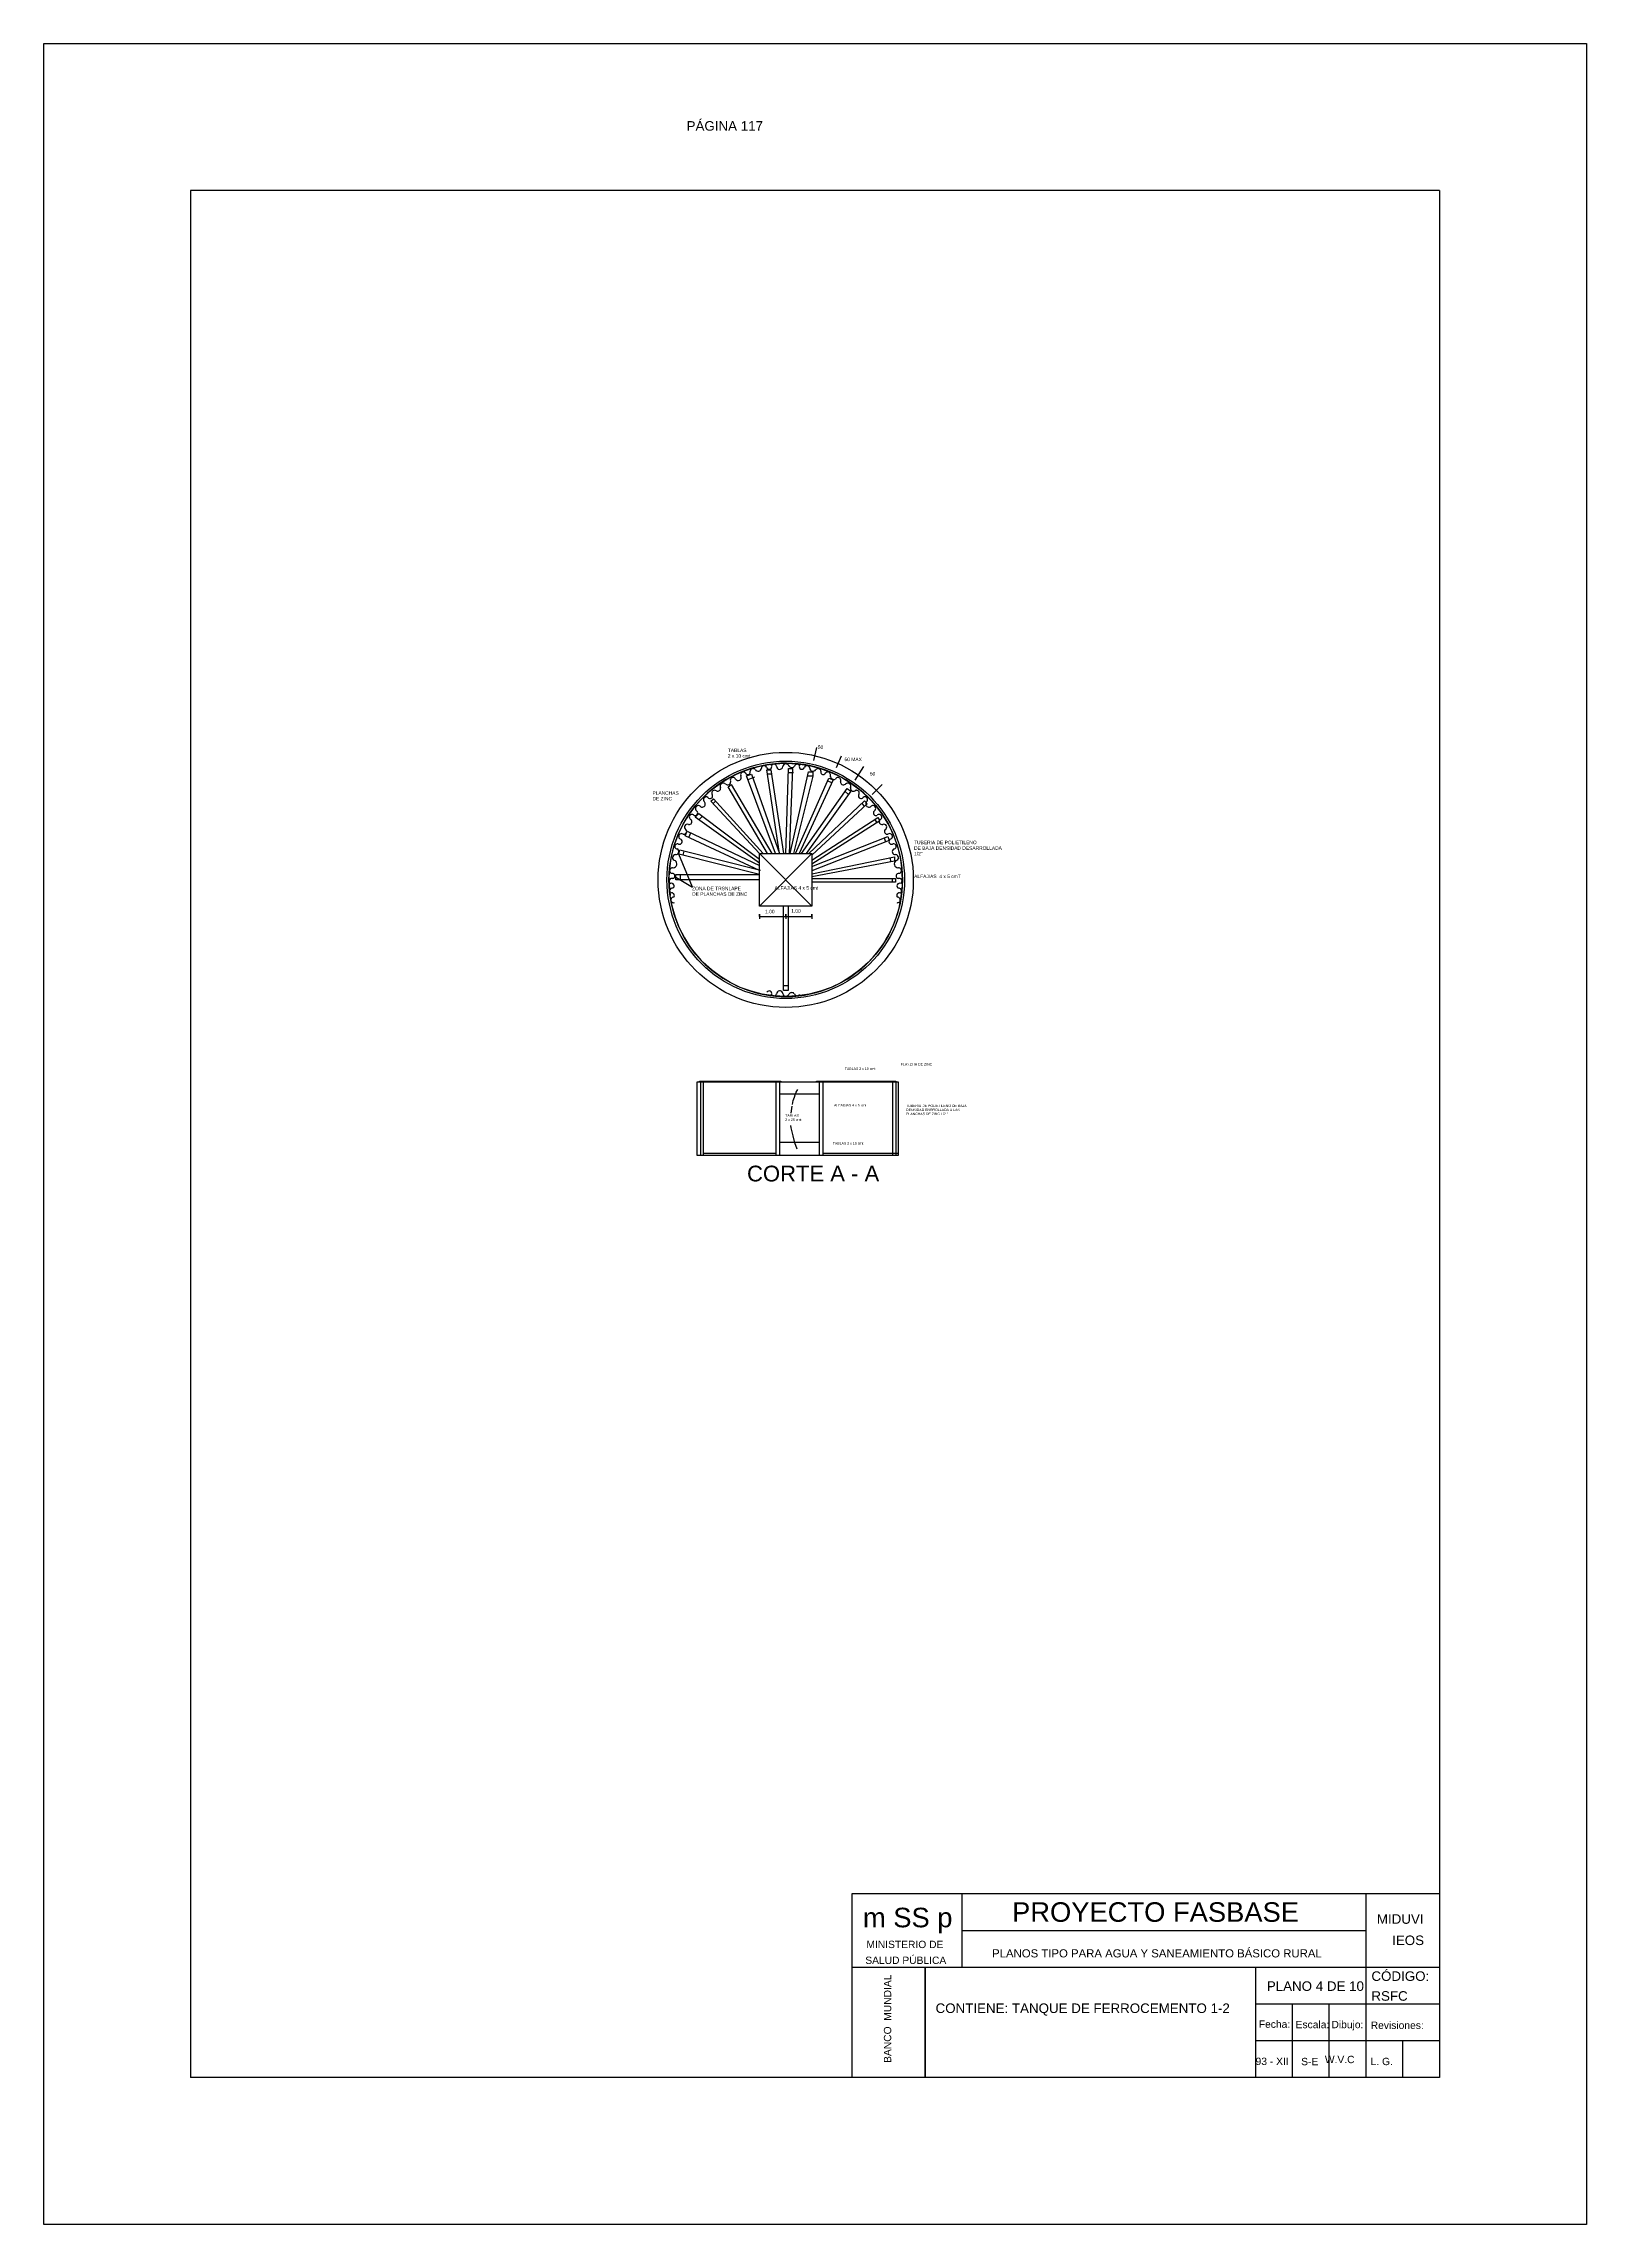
# Model space of a CAD drawing. Header units: metres. Extents: x 1704 to 4131, y 3282 to 4241.
# Drawn here: x 2043.35 to 2064.35, y 4207.31 to 4237.01 of the extents above; entities that cross this region are included whole.
import ezdxf
from ezdxf.enums import TextEntityAlignment as Align

# ---------------------------------------------------------------- set-up
doc = ezdxf.new("R2010")
doc.units = ezdxf.units.M
doc.linetypes.add('ACAD_ISO02W100', pattern=[15, 12, -3])
doc.layers.add('Cotas', color=7, linetype='Continuous')
doc.layers.add('Dibujo', color=7, linetype='Continuous')
doc.styles.add('Annotative', font='arial.ttf')
doc.styles.get("Standard").update_dxf_attribs({"font": 'arial.ttf'})

msp = doc.modelspace()

# ---------------------------------------------------------------- linework, layer by layer
at = {"layer": 'Cotas', "color": 0, "linetype": 'ByBlock'}
for p, q in [((2053.876, 4227.428), (2053.834, 4227.252)), ((2054.209, 4227.31), (2054.142, 4227.151)), ((2052.672, 4226.894), (2052.713, 4226.926)), ((2052.713, 4226.926), (2053.267, 4225.983)), ((2052.924, 4227.043), (2052.989, 4227.065)), ((2053.317, 4225.983), (2052.924, 4227.043)), ((2052.943, 4226.992), (2053.034, 4227.027)), ((2052.989, 4227.065), (2053.37, 4225.983)), ((2053.37, 4225.983), (2053.197, 4227.122)), ((2053.197, 4227.122), (2053.255, 4227.122)), ((2053.205, 4227.067), (2053.263, 4227.068)), ((2053.255, 4227.122), (2053.425, 4225.983)), ((2053.456, 4225.983), (2053.492, 4227.14)), ((2053.492, 4227.14), (2053.55, 4227.14)), ((2053.492, 4227.089), (2053.561, 4227.089)), ((2053.55, 4227.14), (2053.501, 4225.983)), ((2053.518, 4225.983), (2053.767, 4227.098)), ((2053.824, 4227.036), (2053.564, 4225.983)), ((2053.589, 4225.983), (2054.043, 4227.011)), ((2054.101, 4226.988), (2053.638, 4225.983)), ((2053.755, 4227.042), (2053.824, 4227.043)), ((2053.767, 4227.098), (2053.824, 4227.098)), ((2053.824, 4227.098), (2053.824, 4227.036)), ((2054.026, 4226.972), (2054.083, 4226.949)), ((2054.043, 4227.011), (2054.101, 4226.988)), ((2054.514, 4227.169), (2054.398, 4226.985)), ((2054.77, 4226.923), (2054.634, 4226.79)), ((2052.438, 4226.698), (2052.471, 4226.73)), ((2053.101, 4225.983), (2052.438, 4226.698)), ((2052.5, 4226.698), (2052.468, 4226.665)), ((2052.471, 4226.73), (2053.15, 4225.983)), ((2053.208, 4225.983), (2052.672, 4226.894)), ((2053.673, 4225.983), (2054.292, 4226.868)), ((2054.342, 4226.834), (2053.735, 4225.983)), ((2053.772, 4225.983), (2054.528, 4226.703)), ((2054.563, 4226.662), (2053.811, 4225.96)), ((2054.311, 4226.79), (2054.264, 4226.827)), ((2054.292, 4226.868), (2054.342, 4226.834)), ((2054.491, 4226.667), (2054.525, 4226.627)), ((2054.528, 4226.703), (2054.563, 4226.662)), ((2052.222, 4226.481), (2052.275, 4226.529)), ((2053.101, 4225.851), (2052.222, 4226.481)), ((2052.272, 4226.445), (2052.325, 4226.491)), ((2052.275, 4226.529), (2053.101, 4225.906)), ((2053.811, 4225.894), (2054.708, 4226.473)), ((2054.736, 4226.428), (2053.811, 4225.84)), ((2054.667, 4226.446), (2054.695, 4226.402)), ((2054.708, 4226.473), (2054.736, 4226.428)), ((2052, 4225.974), (2052.013, 4226.029)), ((2053.114, 4225.751), (2052.013, 4226.029)), ((2052.058, 4225.96), (2052.072, 4226.014)), ((2052.088, 4226.226), (2052.114, 4226.288)), ((2053.101, 4225.754), (2052.088, 4226.226)), ((2052.114, 4226.288), (2053.101, 4225.821)), ((2052.139, 4226.203), (2052.166, 4226.264)), ((2053.811, 4225.808), (2054.845, 4226.217)), ((2054.863, 4226.163), (2053.811, 4225.749)), ((2054.795, 4226.197), (2054.815, 4226.144)), ((2054.845, 4226.217), (2054.863, 4226.163)), ((2053.101, 4225.697), (2052, 4225.974)), ((2052.185, 4225.528), (2052, 4225.974)), ((2053.101, 4225.983), (2053.811, 4225.983)), ((2053.101, 4225.268), (2053.101, 4225.983)), ((2053.101, 4225.983), (2053.811, 4225.268)), ((2053.811, 4225.983), (2053.101, 4225.268)), ((2053.811, 4225.983), (2053.811, 4225.268)), ((2053.811, 4225.708), (2054.938, 4225.937)), ((2054.938, 4225.88), (2053.811, 4225.665)), ((2054.878, 4225.925), (2054.88, 4225.869)), ((2054.938, 4225.937), (2054.938, 4225.88)), ((2051.962, 4225.625), (2051.962, 4225.697)), ((2051.962, 4225.697), (2053.101, 4225.697)), ((2051.962, 4225.661), (2052.185, 4225.528)), ((2053.101, 4225.625), (2051.962, 4225.625)), ((2052.02, 4225.697), (2052.02, 4225.625)), ((2053.811, 4225.646), (2054.951, 4225.646)), ((2054.951, 4225.596), (2053.811, 4225.596)), ((2054.903, 4225.646), (2054.903, 4225.596)), ((2054.951, 4225.646), (2054.951, 4225.596)), ((2053.811, 4225.268), (2053.101, 4225.268)), ((2053.101, 4225.126), (2053.101, 4225.157)), ((2053.101, 4225.157), (2053.101, 4225.095)), ((2053.101, 4225.126), (2053.811, 4225.126)), ((2053.426, 4224.12), (2053.426, 4225.268)), ((2053.456, 4225.126), (2053.456, 4225.157)), ((2053.456, 4225.157), (2053.456, 4225.095)), ((2053.49, 4225.268), (2053.49, 4224.12)), ((2053.811, 4225.126), (2053.811, 4225.157)), ((2053.811, 4225.157), (2053.811, 4225.094)), ((2053.49, 4224.184), (2053.426, 4224.184)), ((2053.49, 4224.12), (2053.426, 4224.12))]:
    msp.add_line(p, q, dxfattribs=at)
for radius in [1.737, 1.617, 1.589]:
    msp.add_circle((2053.456, 4225.625), radius, dxfattribs=at)
for centre, radius, start, end in [((2053.456, 4225.625), 1.589, 189.8722, 187.6957), ((2053.453, 4227.167), 0.0371, 70.9922, 180), ((2053.467, 4227.165), 0.0371, 9.4743, 92.9622), ((2052.607, 4226.9), 0.0435, 44.2007, 209.8752), ((2052.666, 4226.96), 0.041, 227.8932, 8.2008), ((2052.739, 4226.983), 0.0371, 23.4418, 207.227), ((2052.809, 4227.02), 0.0421, 211.1157, 30.2815), ((2052.88, 4227.057), 0.0378, 14.5278, 209.7333), ((2052.938, 4227.096), 0.036, 233.6102, 16.1595), ((2053.012, 4227.101), 0.0401, 40.8982, 173.1224), ((2053.081, 4227.148), 0.044, 208.5688, 356.746), ((2053.162, 4227.143), 0.0371, 9.4743, 176.4502), ((2053.23, 4227.168), 0.0371, 210.9024, 21.0097), ((2053.296, 4227.162), 0.0371, 18.3731, 147.4609), ((2053.374, 4227.173), 0.0428, 179.5915, 351.954), ((2053.539, 4227.201), 0.0458, 220.2768, 323.1795), ((2053.611, 4227.162), 0.0371, 32.5391, 161.6269), ((2053.677, 4227.168), 0.0371, 158.9903, 329.0976), ((2053.745, 4227.143), 0.0371, 3.5498, 170.5257), ((2053.826, 4227.148), 0.044, 183.254, 331.4312), ((2053.895, 4227.101), 0.0401, 6.8776, 139.1018), ((2053.969, 4227.096), 0.036, 163.8405, 306.3898), ((2054.027, 4227.057), 0.0378, 330.2667, 165.4722), ((2054.112, 4227.044), 0.051, 183.7128, 294.89), ((2054.168, 4226.983), 0.0371, 332.773, 156.5582), ((2054.241, 4226.96), 0.041, 171.7992, 312.1068), ((2054.3, 4226.9), 0.0435, 330.1248, 135.7993), ((2052.266, 4226.597), 0.0394, 53.1385, 242.8637), ((2052.319, 4226.659), 0.0428, 226.2325, 60.3016), ((2052.374, 4226.716), 0.0385, 35.0141, 209.5882), ((2052.425, 4226.768), 0.0364, 236.9729, 42.3918), ((2052.488, 4226.807), 0.0388, 49.1184, 202.2885), ((2052.529, 4226.874), 0.0407, 248.1305, 4.9716), ((2054.378, 4226.872), 0.041, 171.7992, 318.3585), ((2054.419, 4226.807), 0.0388, 337.7115, 104.7134), ((2054.482, 4226.768), 0.0364, 137.6082, 303.0271), ((2054.533, 4226.716), 0.0385, 330.4118, 144.9859), ((2054.588, 4226.659), 0.0428, 119.6984, 313.7675), ((2054.641, 4226.597), 0.0394, 297.1363, 126.8615), ((2052.115, 4226.344), 0.0382, 65.6433, 242.7294), ((2052.14, 4226.418), 0.04, 256.4646, 48.7255), ((2052.179, 4226.481), 0.0358, 34.9758, 249.4345), ((2052.221, 4226.537), 0.0371, 250.9922, 42.7169), ((2054.686, 4226.537), 0.0371, 137.2831, 289.0078), ((2054.728, 4226.481), 0.0358, 290.5655, 145.0242), ((2054.767, 4226.418), 0.04, 131.2745, 283.5354), ((2054.792, 4226.344), 0.0382, 297.2706, 114.3567), ((2051.981, 4226.081), 0.0347, 62.112, 267.7799), ((2051.96, 4226.01), 0.0409, 263.7067, 61.5476), ((2052.009, 4226.147), 0.0371, 250.9922, 57.7809), ((2052.038, 4226.216), 0.0392, 57.5979, 256.0642), ((2052.071, 4226.284), 0.0371, 250.9922, 43.9706), ((2054.836, 4226.284), 0.0371, 136.0294, 289.0078), ((2054.869, 4226.216), 0.0392, 283.9358, 122.4021), ((2054.898, 4226.147), 0.0371, 122.2191, 289.0078), ((2054.947, 4226.01), 0.0409, 118.4524, 276.2933), ((2054.926, 4226.081), 0.0347, 272.2201, 117.888), ((2051.913, 4225.751), 0.0371, 70.9922, 263.1264), ((2051.956, 4225.928), 0.0413, 90.7852, 263.9322), ((2051.919, 4225.843), 0.055, 274.5935, 54.1502), ((2054.988, 4225.843), 0.055, 125.8498, 265.4065), ((2054.951, 4225.928), 0.0413, 276.0678, 89.2148), ((2054.994, 4225.751), 0.0371, 276.8736, 109.0078), ((2051.905, 4225.609), 0.0371, 63.91, 239.5656), ((2051.912, 4225.475), 0.0371, 77.4625, 232.0819), ((2051.9, 4225.542), 0.0371, 303.0452, 110.9143), ((2051.903, 4225.411), 0.0371, 320.6003, 111.3253), ((2051.91, 4225.677), 0.0371, 287.827, 92.0686), ((2054.997, 4225.677), 0.0371, 87.9314, 252.173), ((2055.004, 4225.411), 0.0371, 68.6747, 219.3997), ((2055.007, 4225.542), 0.0371, 69.0857, 236.9548), ((2055.002, 4225.609), 0.0371, 300.4344, 116.09), ((2054.995, 4225.475), 0.0371, 307.9181, 102.5375), ((2051.928, 4225.351), 0.0371, 84.351, 289.0078), ((2054.979, 4225.351), 0.0371, 250.9922, 95.649), ((2053.23, 4224.076), 0.0371, 338.9903, 149.0976), ((2053.296, 4224.083), 0.0371, 212.5391, 341.6269), ((2053.374, 4224.071), 0.0428, 8.046, 180.4085), ((2053.453, 4224.077), 0.0371, 180, 289.0078), ((2053.443, 4224.11), 0.0718, 288.6675, 328.896), ((2053.539, 4224.044), 0.0458, 36.8205, 139.7232), ((2053.611, 4224.083), 0.0371, 198.3731, 327.4609)]:
    msp.add_arc(centre, radius, start, end, dxfattribs=at)
at = {"layer": 'Dibujo', "color": 0, "linetype": 'ByBlock'}
for p, q in [((2043.355, 4237.014), (2064.355, 4237.014)), ((2043.355, 4207.314), (2043.355, 4237.014)), ((2043.355, 4237.014), (2046.355, 4237.014)), ((2043.355, 4237.014), (2045.855, 4237.014)), ((2064.355, 4237.014), (2064.355, 4207.314)), ((2045.355, 4235.014), (2045.355, 4209.314)), ((2062.355, 4235.014), (2045.355, 4235.014)), ((2062.355, 4235.014), (2062.355, 4209.314)), ((2054.992, 4222.871), (2052.245, 4222.871)), ((2052.245, 4222.871), (2052.245, 4221.874)), ((2052.282, 4222.871), (2052.282, 4222.885)), ((2052.282, 4222.885), (2053.39, 4222.885)), ((2052.294, 4222.871), (2052.294, 4221.874)), ((2052.332, 4222.871), (2052.332, 4221.874)), ((2053.323, 4222.871), (2053.323, 4221.874)), ((2053.373, 4222.871), (2053.373, 4221.874)), ((2053.39, 4222.885), (2053.39, 4222.871)), ((2053.598, 4222.734), (2053.62, 4222.77)), ((2053.874, 4222.871), (2053.874, 4222.885)), ((2053.874, 4222.885), (2054.954, 4222.885)), ((2053.909, 4222.871), (2053.909, 4221.874)), ((2053.959, 4222.871), (2053.959, 4221.874)), ((2054.911, 4222.871), (2054.911, 4221.874)), ((2054.954, 4222.885), (2054.954, 4222.871)), ((2054.954, 4222.871), (2054.954, 4221.874)), ((2054.992, 4221.874), (2054.992, 4222.871)), ((2053.373, 4222.712), (2053.909, 4222.712)), ((2053.528, 4222.446), (2053.533, 4222.479)), ((2053.533, 4222.479), (2053.538, 4222.513)), ((2053.538, 4222.513), (2053.542, 4222.545)), ((2053.55, 4222.565), (2053.559, 4222.622)), ((2053.559, 4222.622), (2053.574, 4222.664)), ((2053.574, 4222.664), (2053.585, 4222.696)), ((2053.585, 4222.696), (2053.598, 4222.734)), ((2053.529, 4222.247), (2053.527, 4222.282)), ((2053.556, 4222.138), (2053.529, 4222.247)), ((2052.245, 4221.874), (2054.992, 4221.874)), ((2052.332, 4221.905), (2053.323, 4221.905)), ((2053.373, 4222.055), (2053.909, 4222.055)), ((2053.579, 4222.046), (2053.556, 4222.138)), ((2053.611, 4221.959), (2053.579, 4222.046)), ((2053.959, 4221.905), (2054.992, 4221.905)), ((2054.355, 4211.814), (2054.355, 4209.314)), ((2062.355, 4211.814), (2054.355, 4211.814)), ((2055.855, 4211.814), (2055.855, 4210.814)), ((2061.355, 4209.314), (2061.355, 4211.814)), ((2061.355, 4211.314), (2055.855, 4211.314)), ((2062.355, 4210.814), (2054.355, 4210.814)), ((2055.355, 4210.814), (2055.355, 4209.314)), ((2055.355, 4209.314), (2055.355, 4210.814)), ((2059.855, 4209.314), (2059.855, 4210.814)), ((2062.355, 4210.314), (2059.855, 4210.314)), ((2060.355, 4209.314), (2060.355, 4210.314)), ((2060.855, 4209.314), (2060.855, 4210.314)), ((2062.355, 4209.814), (2059.855, 4209.814)), ((2061.855, 4209.314), (2061.855, 4209.814)), ((2062.355, 4209.314), (2045.355, 4209.314)), ((2064.355, 4207.314), (2043.355, 4207.314))]:
    msp.add_line(p, q, dxfattribs=at)

# ---------------------------------------------------------------- texts
for s, height, p in [('TABLAS', 0.0475, (2052.668, 4227.366)), ('2 x 10 cmt.', 0.04753, (2052.668, 4227.29)), ('50', 0.0475, (2053.893, 4227.408)), ('50 MAX ', 0.0475, (2054.256, 4227.242)), ('50', 0.0475, (2054.601, 4227.047)), ('PLANCHAS ', 0.0475, (2051.642, 4226.784)), ('DE ZINC', 0.0475, (2051.642, 4226.707)), ('TUBERIA DE POLIETILENO', 0.04753, (2055.203, 4226.111)), ('DE BAJA DENSIDAD DESARROLLADA', 0.04753, (2055.203, 4226.034)), ("1/2''", 0.0475, (2055.203, 4225.958)), ('ZONA DE TRSNLAPE', 0.04753, (2052.182, 4225.484)), ('DE PLANCHAS DE ZINC', 0.04753, (2052.182, 4225.408)), ('ALFAJIAS 4 x 5 cmt', 0.04753, (2053.304, 4225.492)), ('ALFAJIAS  4 x 5 cmT', 0.04753, (2055.204, 4225.649)), ('1.00', 0.0475, (2053.175, 4225.17)), ('1.00', 0.0475, (2053.531, 4225.179)), ('TABLAS 2 x 10 cmt', 0.03415, (2054.26, 4223.036)), ('PLANCHA DE ZINC ', 0.03415, (2055.02, 4223.095)), ('ALFAGIAS 4 x 5 cmt', 0.03415, (2054.114, 4222.539)), ('TUBERIA DE POLIETILENO DE BAJA ', 0.03415, (2055.094, 4222.531)), ('DENSIDAD ENRROLLADA A LAS ', 0.03415, (2055.094, 4222.476)), ("PLANCHAS DE ZINC 1/2 ''", 0.03415, (2055.094, 4222.421)), ('TABLAS ', 0.0342, (2053.45, 4222.398)), ('2 x 25 cmt', 0.0342, (2053.45, 4222.343)), ('TABLAS 2 x 10 cmt', 0.03415, (2054.097, 4222.02)), ('m SS p', 0.2662, (2054.507, 4211.36)), ('PROYECTO FASBASE', 0.26624, (2056.537, 4211.435)), ('PLANOS TIPO PARA AGUA Y SANEAMIENTO BÁSICO RURAL', 0.11076, (2056.265, 4210.95))]:
    msp.add_text(s, height=height, dxfattribs=at).set_placement(p)
at = {"layer": 'Dibujo', "linetype": 'ACAD_ISO02W100'}
msp.add_text('CORTE A - A', height=0.21478, dxfattribs=at).set_placement((2052.929, 4221.518))
at = {"layer": 'Dibujo', "color": 0, "linetype": 'ByBlock', "style": 'Annotative'}
for s, p in [('MIDUVI', (2061.503, 4211.408)), ('IEOS', (2061.711, 4211.118)), ('PLANO 4 DE 10', (2060.005, 4210.494)), ('CÓDIGO:', (2061.429, 4210.63)), ('CONTIENE: TANQUE DE FERROCEMENTO 1-2', (2055.496, 4210.193)), ('RSFC', (2061.428, 4210.36))]:
    msp.add_text(s, height=0.13, dxfattribs=at).set_placement(p)
at = {"layer": 'Dibujo', "color": 0, "linetype": 'ByBlock'}
for s, p in [('MINISTERIO DE', (2055.078, 4211.077)), ('SALUD PÚBLICA', (2055.09, 4210.861)), ('Fecha:', (2060.109, 4209.991)), ('Escala:', (2060.626, 4209.986)), ('Dibujo:', (2061.102, 4209.986)), ('Revisiones:', (2061.78, 4209.976)), ('93 - XII', (2060.077, 4209.485)), ('S-E', (2060.589, 4209.482)), ('W.V.C', (2060.997, 4209.51)), ('L. G. ', (2061.589, 4209.483))]:
    msp.add_text(s, height=0.1, dxfattribs=at).set_placement(p, align=Align.CENTER)
msp.add_text('BANCO  MUNDIAL', height=0.1, rotation=90, dxfattribs=at).set_placement((2054.892, 4210.115), align=Align.CENTER)
at = {"layer": 'Dibujo', "color": 0, "linetype": 'ByBlock', "insert": (2052.107, 4235.958), "char_height": 0.13, "width": 2.90393, "attachment_point": 1}
msp.add_mtext('PÁGINA 117', dxfattribs=at)

doc.saveas('drawing.dxf')
